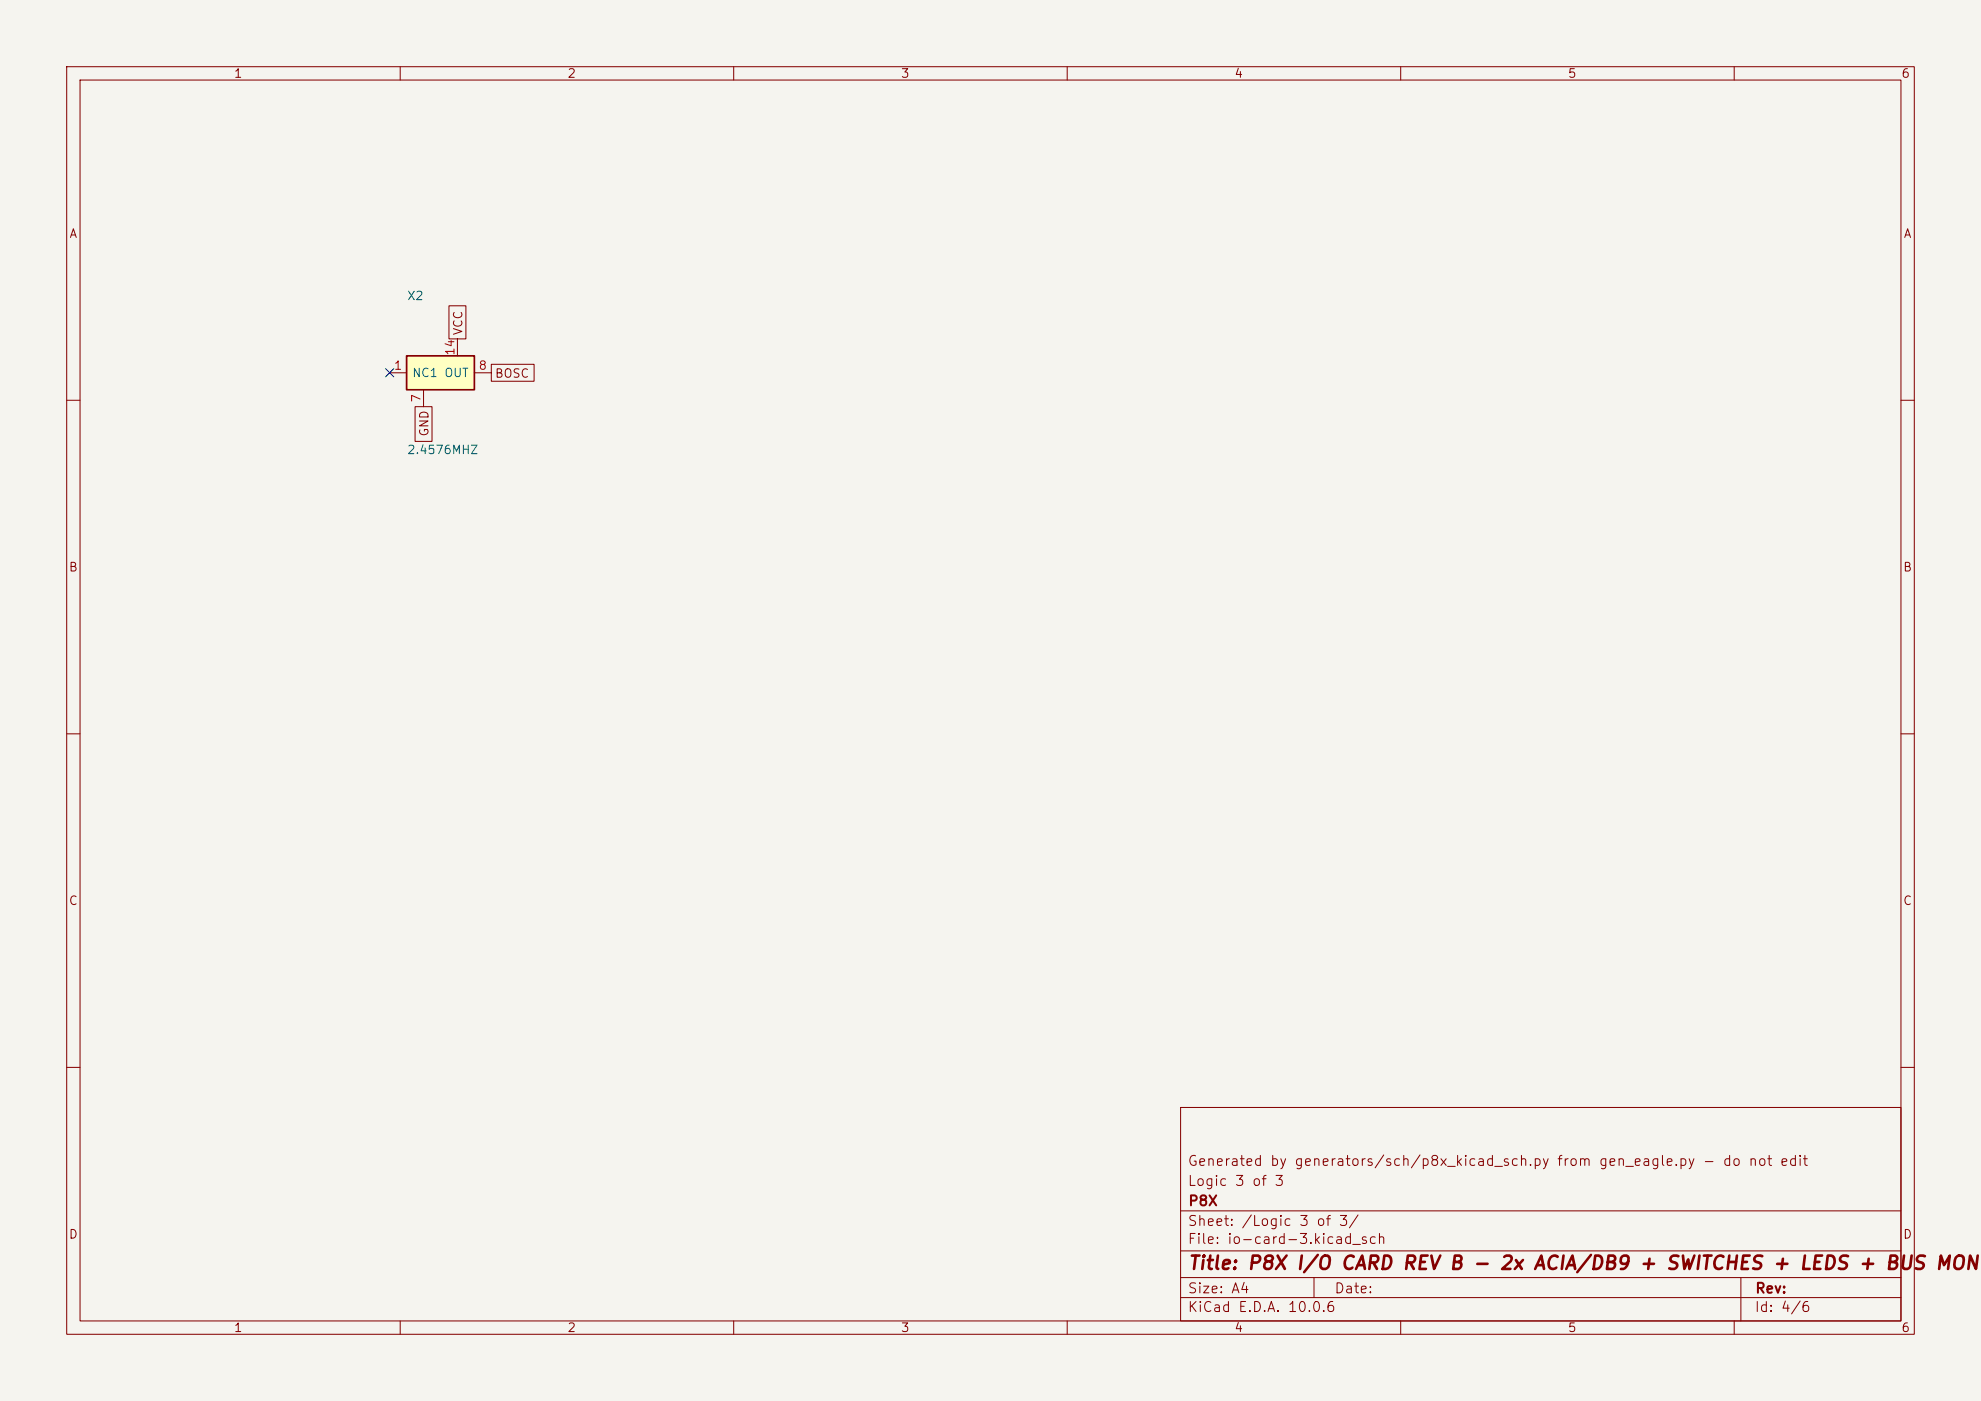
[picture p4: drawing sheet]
<svg xmlns="http://www.w3.org/2000/svg" width="297mm" height="210mm" viewBox="0 0 297 210" stroke-linecap="round" stroke-linejoin="round" font-family="sans-serif">
<defs><g id="words">
<text font-size="2" fill="#840000" x="178" y="190.8">Title: P8X I/O CARD REV B - 2x ACIA/DB9 + SWITCHES + LEDS + BUS MONIT</text>
<g font-size="1.5" fill="#840000">
<text x="178" y="178.1">Logic 3 of 3</text>
<text x="178" y="175.1">Generated by generators/sch/p8x_kicad_sch.py from gen_eagle.py - do not edit</text>
<text x="178" y="184.1">Sheet: /Logic 3 of 3/</text>
<text x="178" y="181.1">P8X</text>
<text x="178" y="186.8">File: io-card-3.kicad_sch</text>
<text x="178" y="197">KiCad E.D.A. 10.0.6</text>
<text x="178" y="194.2">Size: A4</text>
<text x="200" y="194.2">Date:</text>
<text x="263" y="197">Id: 4/6</text>
<text x="263" y="194.2">Rev:</text>
</g>
<g font-size="1.3" fill="#840000">
<text x="35" y="12">1</text>
<text x="85" y="12">2</text>
<text x="135" y="12">3</text>
<text x="185" y="12">4</text>
<text x="235" y="12">5</text>
<text x="285" y="12">6</text>
<text x="10.3" y="36">A</text>
<text x="285.3" y="36">A</text>
<text x="69.6" y="50.4" transform="rotate(-90 69.6 50.4)">VCC</text>
<text x="74.1" y="56.9">BOSC</text>
<text x="64.6" y="65.5" transform="rotate(-90 64.6 65.5)">GND</text>
<text x="10.2" y="86">B</text>
<text x="285.2" y="86">B</text>
<text x="10.2" y="136">C</text>
<text x="285.2" y="136">C</text>
<text x="10.2" y="186">D</text>
<text x="285.2" y="186">D</text>
<text x="35" y="200">1</text>
<text x="85" y="200">2</text>
<text x="135" y="200">3</text>
<text x="185" y="200">4</text>
<text x="235" y="200">5</text>
<text x="285" y="200">6</text>
</g>
<g font-size="1.3" fill="#006464">
<text x="60.9" y="45.3">X2</text>
<text x="61.7" y="56.8">NC1 OUT</text>
<text x="60.9" y="68.4">2.4576MHZ</text>
</g>
<g font-size="1.3" fill="#a90000">
<text x="68.4" y="53.4" transform="rotate(-90 68.4 53.4)">14</text>
<text x="59" y="55.7">1</text>
<text x="71.7" y="55.7">8</text>
<text x="63.4" y="60.4" transform="rotate(-90 63.4 60.4)">7</text>
</g>
</g></defs>
<path d="M0 0h297v210h-297z" fill="#f5f4ef" stroke="#f5f4ef" stroke-width=".15"/>
<g fill="none" stroke="#840000" stroke-width=".15">
<path d="M10 10h277v190h-277zM12 12h273v186h-273zM60 10v2M110 10v2M160 10v2M210 10v2M260 10v2M10 60h2M285 60h2M10 110h2M285 110h2M10 160h2"/>
<path d="M177 166h108v32h-108zM285 160h2M60 198v2M110 198v2M160 198v2M177 194.5h108M177 191.5h108M177 187.5h108M177 181.5h108M197 191.5v3M210 198v2M260 198v2"/>
<path d="M261 191.5v6.5"/>
</g>
<path d="M61 53.3h10.1v5.1h-10.1z" fill="#ffffc2"/>
<path d="M61 53.3h10.1v5.1h-10.1z" fill="none" stroke="#840000" stroke-width=".25"/>
<path d="M58.4 55.9h2.6M63.5 58.4v2.6M67.3 45.8h2.6v5h-2.6zM68.6 50.8v2.5M71.1 55.9h2.6M73.7 54.6h6.4v2.6h-6.4zM62.2 61h2.6v5.2h-2.6z" fill="none" stroke="#840000" stroke-width=".15"/>
<path d="M57.8 55.3l1.2 1.2M59 55.3l-1.2 1.2" fill="none" stroke="#000084" stroke-width=".15"/>
<use href="#words"/>
</svg>
